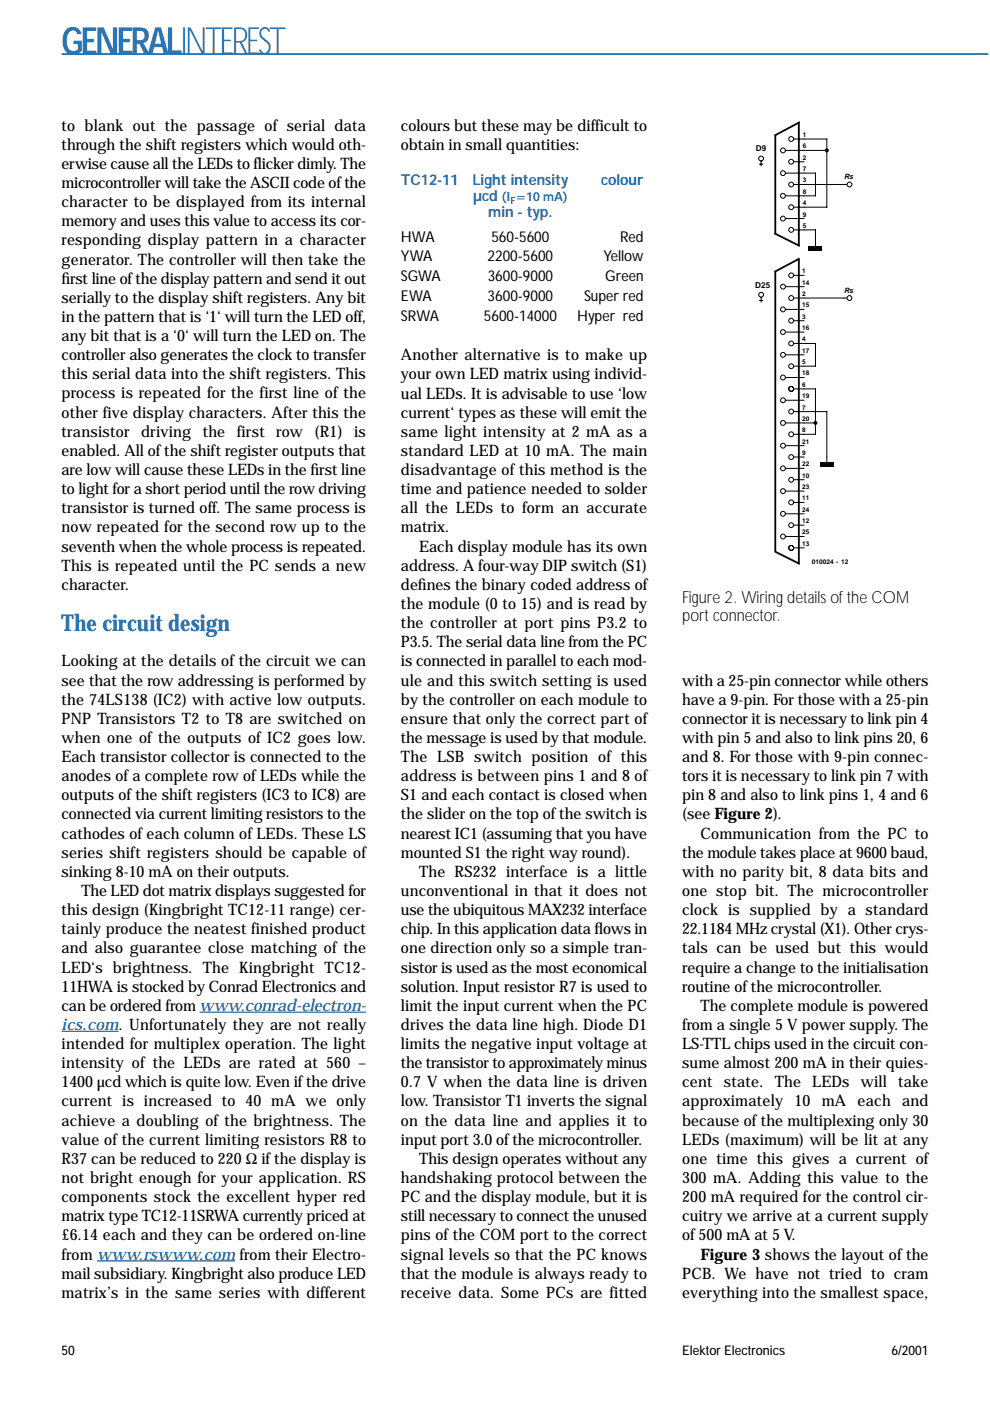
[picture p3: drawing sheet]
<svg xmlns="http://www.w3.org/2000/svg" width="210mm" height="297mm" viewBox="0 0 210 297" stroke-linecap="round" stroke-linejoin="round" font-family="sans-serif">
<defs><g id="words">
<text font-size="7.9" fill="#0a65af" x="13.1" y="11.5">GENERALINTEREST</text>
<text font-size="4.9" fill="#0a65af" x="13.1" y="133.7">The circuit design</text>
<g font-size="3.5">
<text x="144.6" y="127.8">Figure 2. Wiring details of the COM</text>
<text x="144.6" y="131.7">port connector.</text>
</g>
<text font-size="3.5" fill="#0a65af" x="13.1" y="218.4">ics.com. Unfortunately they are not really</text>
<g font-size="3.4">
<text x="13.1" y="27.7">to blank out the passage of serial data</text>
<text x="85" y="27.7">colours but these may be difficult to</text>
<text x="13.1" y="31.7">through the shift registers which would oth-</text>
<text x="13.1" y="35.8">erwise cause all the LEDs to flicker dimly. The</text>
<text x="85" y="31.7">obtain in small quantities:</text>
<text x="13.1" y="39.9">microcontroller will take the ASCII code of the</text>
<text x="13.1" y="43.9">character to be displayed from its internal</text>
<text x="13.1" y="48">memory and uses this value to access its cor-</text>
<text x="13.1" y="52">responding display pattern in a character</text>
<text x="13.1" y="56.1">generator. The controller will then take the</text>
<text x="13.1" y="60.1">f</text>
<text x="13.1" y="60.1">irst line of the display pattern and send it out</text>
<text x="13.1" y="64.2">serially to the display shift registers. Any bit</text>
<text x="13.1" y="68.3">in the pattern that is ‘1‘ will turn the LED off,</text>
<text x="13.1" y="72.3">any bit that is a ‘0‘ will turn the LED on. The</text>
<text x="13.1" y="76.4">controller also generates the clock to transfer</text>
<text x="85" y="76.4">Another alternative is to make up</text>
<text x="13.1" y="80.4">this serial data into the shift registers. This</text>
<text x="85" y="80.4">your own LED matrix using individ-</text>
<text x="13.1" y="84.5">process is repeated for the first line of the</text>
<text x="13.1" y="88.5">other five display characters. After this the</text>
<text x="85" y="84.5">ual LEDs. It is advisable to use ‘low</text>
<text x="85" y="88.5">current‘ types as these will emit the</text>
<text x="13.1" y="92.6">transistor driving</text>
<text x="43" y="92.6">the</text>
<text x="50.2" y="92.6">first</text>
<text x="58.6" y="92.6">row</text>
<text x="66.7" y="92.6">(R1)</text>
<text x="75.1" y="92.6">is</text>
<text x="85" y="92.6">same light intensity at 2 mA as a</text>
<text x="13.1" y="96.7">enabled. All of the shift register outputs that</text>
<text x="13.1" y="100.7">are low will cause these LEDs in the f</text>
<text x="65.9" y="100.7">irst line</text>
<text x="85" y="96.7">standard LED at 10 mA. The main</text>
<text x="85" y="100.7">disadvantage of this method is the</text>
<text x="13.1" y="104.8">to light for a short period until the row driving</text>
<text x="85" y="104.8">time and patience needed to solder</text>
<text x="13.1" y="108.8">transistor is turned off. The same process is</text>
<text x="13.1" y="112.9">now repeated for the second row up to the</text>
<text x="85" y="108.8">all the LEDs to form an accurate</text>
<text x="85" y="112.9">matrix.</text>
<text x="13.1" y="116.9">seventh when the whole process is repeated.</text>
<text x="88.9" y="116.9">Each display module has its own</text>
<text x="13.1" y="121">This is repeated until the PC sends a new</text>
<text x="13.1" y="125.1">character.</text>
<text x="85" y="121">address. A four-way DIP switch (S1)</text>
<text x="85" y="125.1">def</text>
<text x="88.6" y="125.1">ines the binary coded address of</text>
<text x="85" y="129.1">the module (0 to 15) and is read by</text>
<text x="85" y="133.2">the controller at port pins P3.2 to</text>
<text x="85" y="137.2">P3.5. The serial data line from the PC</text>
<text x="13.1" y="141.3">Looking at the details of the circuit we can</text>
<text x="85" y="141.3">is connected in parallel to each mod-</text>
<text x="13.1" y="145.3">see that the row addressing is performed by</text>
<text x="13.1" y="149.4">the 74LS138 (IC2) with active low outputs.</text>
<text x="85" y="145.3">ule and this switch setting is used</text>
<text x="85" y="149.4">by the controller on each module to</text>
<text x="144.6" y="145.3">with a 25-pin connector while others</text>
<text x="144.6" y="149.4">have a 9-pin. For those with a 25-pin</text>
<text x="13.1" y="153.5">PNP Transistors T2 to T8 are switched on</text>
<text x="85" y="153.5">ensure that only the correct part of</text>
<text x="144.6" y="153.5">connector it is necessary to link pin 4</text>
<text x="13.1" y="157.5">when one of the outputs of IC2 goes low.</text>
<text x="13.1" y="161.6">Each transistor collector is connected to the</text>
<text x="85" y="157.5">the message is used by that module.</text>
<text x="85" y="161.6">The LSB switch position of this</text>
<text x="144.6" y="157.5">with pin 5 and also to link pins 20, 6</text>
<text x="144.6" y="161.6">and 8. For those with 9-pin connec-</text>
<text x="13.1" y="165.6">anodes of a complete row of LEDs while the</text>
<text x="85" y="165.6">address is between pins 1 and 8 of</text>
<text x="144.6" y="165.6">tors it is necessary to link pin 7 with</text>
<text x="13.1" y="169.7">outputs of the shift registers (IC3 to IC8) are</text>
<text x="13.1" y="173.7">connected via current limiting resistors to the</text>
<text x="85" y="169.7">S1 and each contact is closed when</text>
<text x="85" y="173.7">the slider on the top of the switch is</text>
<text x="144.6" y="169.7">pin 8 and also to link pins 1, 4 and 6</text>
<text x="144.6" y="173.7">(see Figure 2).</text>
<text x="13.1" y="177.8">cathodes of each column of LEDs. These LS</text>
<text x="85" y="177.8">nearest IC1 (assuming that you have</text>
<text x="148.5" y="177.8">Communication from the PC to</text>
<text x="13.1" y="181.9">series shift registers should be capable of</text>
<text x="13.1" y="185.9">sinking 8-10mA on their outputs.</text>
<text x="85" y="181.9">mounted S1 the right way round).</text>
<text x="88.9" y="185.9">The RS232 interface is a little</text>
<text x="144.6" y="181.9">the module takes place at 9600 baud,</text>
<text x="144.6" y="185.9">with no parity bit, 8 data bits and</text>
<text x="17.3" y="190">The LED dot matrix displays suggested for</text>
<text x="85" y="190">unconventional in that it does not</text>
<text x="144.6" y="190">one stop bit. The microcontroller</text>
<text x="13.1" y="194">this design (Kingbright TC12-11 range) cer-</text>
<text x="85" y="194">use the ubiquitous MAX232 interface</text>
<text x="144.6" y="194">clock is supplied by a standard</text>
<text x="13.1" y="198.1">tainly produce the neatest finished product</text>
<text x="13.1" y="202.1">and also guarantee close matching of the</text>
<text x="85" y="198.1">chip. In this application data f</text>
<text x="85" y="202.1">one direction only so a simple tran-</text>
<text x="126.1" y="198.1">lows in</text>
<text x="144.6" y="198.1">22.1184MHz crystal (X1). Other crys-</text>
<text x="144.6" y="202.1">tals can be used but this would</text>
<text x="13.1" y="206.2">LED‘s brightness. The Kingbright TC12-</text>
<text x="85" y="206.2">sistor is used as the most economical</text>
<text x="144.6" y="206.2">require a change to the initialisation</text>
<text x="13.1" y="210.3">11HWA is stocked by Conrad Electronics and</text>
<text x="13.1" y="214.3">can be ordered fromwww.conrad-electron-</text>
<text x="85" y="210.3">solution. Input resistor R7 is used to</text>
<text x="85" y="214.3">limit the input current when the PC</text>
<text x="144.6" y="210.3">routine of the microcontroller.</text>
<text x="148.5" y="214.3">The complete module is powered</text>
<text x="85" y="218.4">drives the data line high. Diode D1</text>
<text x="144.6" y="218.4">from a single 5 V power supply. The</text>
<text x="13.1" y="222.4">intended for multiplex operation. The light</text>
<text x="13.1" y="226.5">intensity of the LEDs are rated at 560 –</text>
<text x="85" y="222.4">limits the negative input voltage at</text>
<text x="85" y="226.5">the transistor to approximately minus</text>
<text x="144.6" y="222.4">LS-TTL chips used in the circuit con-</text>
<text x="144.6" y="226.5">sume almost 200 mA in their quies-</text>
<text x="13.1" y="230.5">1400µcd which is quite low. Even if the drive</text>
<text x="85" y="230.5">0.7 V when the data line is driven</text>
<text x="144.6" y="230.5">cent state.</text>
<text x="164.3" y="230.5">The</text>
<text x="172.2" y="230.5">LEDs</text>
<text x="182.5" y="230.5">will</text>
<text x="190.4" y="230.5">take</text>
<text x="13.1" y="234.6">current is increased to 40 mA we only</text>
<text x="13.1" y="238.7">achieve a doubling of the brightness. The</text>
<text x="85" y="234.6">low. Transistor T1 inverts the signal</text>
<text x="85" y="238.7">on the data line and applies it to</text>
<text x="144.6" y="234.6">approximately 10 mA</text>
<text x="144.6" y="238.7">because of the multiplexing only 30</text>
<text x="181.8" y="234.6">each and</text>
<text x="13.1" y="242.7">value of the current limiting resistors R8 to</text>
<text x="85" y="242.7">input port 3.0 of the microcontroller.</text>
<text x="144.6" y="242.7">LEDs (maximum) will be lit at any</text>
<text x="13.1" y="246.8">R37 can be reduced to 220Ω if the display is</text>
<text x="13.1" y="250.8">not bright enough for your application. RS</text>
<text x="85" y="250.8">handshaking protocol between the</text>
<text x="88.9" y="246.8">This design operates without any</text>
<text x="144.6" y="246.8">one time this gives a current of</text>
<text x="144.6" y="250.8">300 mA. Adding this value to the</text>
<text x="13.1" y="254.9">components stock the excellent hyper red</text>
<text x="85" y="254.9">PC and the display module, but it is</text>
<text x="144.6" y="254.9">200 mA required for the control cir-</text>
<text x="13.1" y="258.9">matrix type TC12-11SRWA currently priced at</text>
<text x="13.1" y="263">£6.14 each and they can be ordered on-line</text>
<text x="85" y="258.9">still necessary to connect the unused</text>
<text x="85" y="263">pins of the COM port to the correct</text>
<text x="144.6" y="258.9">cuitry we arrive at a current supply</text>
<text x="144.6" y="263">of 500mA at 5 V.</text>
<text x="13.1" y="267.1">from www.rswww.com from their Electro-</text>
<text x="85" y="267">signal levels so that the PC knows</text>
<text x="148.5" y="267.1">Figure 3 shows the layout of the</text>
<text x="13.1" y="271.1">mail subsidiary. Kingbright also produce LED</text>
<text x="13.1" y="275.2">matrix’s in the same series with different</text>
<text x="85" y="271.1">that the module is always ready to</text>
<text x="85" y="275.2">receive data. Some PCs are fitted</text>
<text x="144.6" y="271.1">PCB. We have not tried to cram</text>
<text x="144.6" y="275.2">everything into the smallest space,</text>
</g>
<g font-size="3.2" fill="#0a65af">
<text x="85" y="39.2">TC12-11</text>
<text x="100.2" y="39.2">Light intensity</text>
<text x="127.4" y="39.2">colour</text>
<text x="100.3" y="42.6">µcd</text>
<text x="103.5" y="46">min - typ.</text>
</g>
<g font-size="3.2">
<text x="85" y="51.2">HWA</text>
<text x="104.2" y="51.2">560-5600</text>
<text x="131.5" y="51.2">Red</text>
<text x="85" y="55.4">YWA</text>
<text x="85" y="59.6">SGWA</text>
<text x="103.4" y="55.4">2200-5600</text>
<text x="103.4" y="59.6">3600-9000</text>
<text x="128" y="55.4">Yellow</text>
<text x="128.3" y="59.6">Green</text>
<text x="85" y="63.8">EWA</text>
<text x="103.4" y="63.8">3600-9000</text>
<text x="123.8" y="63.8">Super red</text>
<text x="85" y="68">SRWA</text>
<text x="102.6" y="68">5600-14000</text>
<text x="122.3" y="68">Hyper red</text>
</g>
<g font-size="2.8">
<text x="13.1" y="287.3">50</text>
<text x="144.6" y="287.3">Elektor Electronics</text>
<text x="189" y="287.3">6/2001</text>
</g>
<text font-size="2.6" fill="#0a65af" x="106.4" y="42.6">(I =10 mA)</text>
<text font-size="2.1" fill="#0a65af" x="108.2" y="43.2">F</text>
<g font-size="1.7">
<text x="160.3" y="32">D9</text>
<text x="160.1" y="61">D25</text>
</g>
<g font-size="1.5">
<text x="179" y="38">Rs</text>
<text x="179" y="62.1">Rs</text>
</g>
<g font-size="1.4">
<text x="170.2" y="29.1">1</text>
<text x="170.2" y="33.9">2</text>
<text x="170.2" y="31.5">6</text>
<text x="170.2" y="38.7">3</text>
<text x="170.2" y="36.3">7</text>
<text x="170.2" y="41.1">8</text>
<text x="170.2" y="43.5">4</text>
<text x="170.2" y="45.9">9</text>
<text x="170.2" y="48.3">5</text>
<text x="170.1" y="57.9">1</text>
<text x="170.1" y="62.8">2</text>
<text x="170.1" y="60.4">14</text>
<text x="170.1" y="65.2">15</text>
<text x="170.1" y="67.6">3</text>
<text x="170.1" y="70">16</text>
<text x="170.1" y="72.4">4</text>
<text x="170.1" y="77.2">5</text>
<text x="170.1" y="74.8">17</text>
<text x="170.1" y="82">6</text>
<text x="170.1" y="79.6">18</text>
<text x="170.1" y="86.8">7</text>
<text x="170.1" y="84.4">19</text>
<text x="170.1" y="89.2">20</text>
<text x="170.1" y="91.7">8</text>
<text x="170.1" y="94.1">21</text>
<text x="170.1" y="96.5">9</text>
<text x="170.1" y="101.3">10</text>
<text x="170.1" y="98.9">22</text>
<text x="170.1" y="106.1">11</text>
<text x="170.1" y="103.7">23</text>
<text x="170.1" y="110.9">12</text>
<text x="170.1" y="108.5">24</text>
<text x="170.1" y="113.3">25</text>
<text x="170.1" y="115.7">13</text>
<text x="172.1" y="119.7">010024 - 12</text>
</g>
</g></defs>
<path d="M13.1 218.7h12.1M42.3 214.6h35.3M20.6 267.3h29.3" fill="none" stroke="#0a65af" stroke-width=".24"/>
<g fill="#fff">
<path d="M84.7 24.7h52.9v252.2h-52.9z" fill-rule="evenodd"/>
<path d="M144.3 141.3h52.9v135.6h-52.9z" fill-rule="evenodd"/>
<path d="M12.7 3.2h197.2v13.7h-197.2z" fill-rule="evenodd"/>
</g>
<path d="M13.1 11.5h196.4" fill="none" stroke="#0a65af" stroke-width=".35"/>
<g fill="#fff">
<path d="M12.7 282.6h12.3v7h-12.3z" fill-rule="evenodd"/>
<path d="M144.3 282.6h52.9v7h-52.9z" fill-rule="evenodd"/>
<path d="M144.3 24.7h52.9v96.3h-52.9z" fill-rule="evenodd"/>
</g>
<g fill="none" stroke="#000" stroke-width=".21">
<path d="M160.9 34.8h.9M161.4 34v1.2M164.3 28.5v21.2M164.5 28.5v21.2M166.4 36.7h6.6M166.6 31.9h8.8M168.2 29.5h7.2M168.2 34.3h2.4M168.2 39.1h11.3M169.3 26v26.1M169.5 25.8v26.5M172.9 36.6v5"/>
<path d="M175.3 29.4v14.6M164.3 57.4v59.5M164.5 57.6v59.3M166.4 46.3h4.2M166.6 41.5h6.4M168.2 43.9h7.2M168.2 58.4h2.4M168.3 48.7h4.7M169.3 54.8v64.7M169.5 54.8v64.9M172.9 48.7v4.1M160.9 63.7h.9"/>
<path d="M161.4 62.9v1.2M166.4 65.6h4.2M166.4 75.2h4.2M166.6 60.8h4M166.6 70.4h4M168.2 63.2h11.3M168.2 68h2.4M168.2 72.8h4.8M168.3 77.6h4.7M172.9 72.7v5M166.4 80h4.2M166.4 84.9h4.2"/>
<path d="M166.4 89.7h6.6M166.4 99.3h4.2M166.6 94.5h4M168.2 82.5h4.8M168.2 87.3h7.2M168.2 92.1h4.8M168.2 96.9h2.4M172.9 82.4v9.8M175.3 87.2v11.3M166.4 104.1h4.2M166.4 108.9h4.2M166.4 113.8h4.2"/>
<path d="M168.2 101.7h2.4M168.2 106.5h2.4M168.2 111.3h2.4M168.2 116.2h2.4"/>
<circle cx="161.4" cy="33.6" r=".52"/>
<circle cx="166" cy="36.7" r=".52"/>
<circle cx="166" cy="31.9" r=".52"/>
<circle cx="167.7" cy="34.3" r=".52"/>
<circle cx="167.7" cy="29.5" r=".52"/>
<circle cx="167.7" cy="39.1" r=".52"/>
<circle cx="180.1" cy="39.1" r=".52"/>
<circle cx="166" cy="46.3" r=".52"/>
<circle cx="166" cy="41.5" r=".52"/>
<circle cx="167.7" cy="48.7" r=".52"/>
<circle cx="167.7" cy="43.9" r=".52"/>
<circle cx="167.7" cy="58.4" r=".52"/>
<circle cx="161.4" cy="62.5" r=".52"/>
<circle cx="166" cy="65.6" r=".52"/>
<circle cx="166" cy="75.2" r=".52"/>
<circle cx="166" cy="70.4" r=".52"/>
<circle cx="166" cy="60.8" r=".52"/>
<circle cx="167.7" cy="77.6" r=".52"/>
<circle cx="167.7" cy="68" r=".52"/>
<circle cx="167.7" cy="72.8" r=".52"/>
<circle cx="167.7" cy="63.2" r=".52"/>
<circle cx="180.1" cy="63.2" r=".52"/>
<circle cx="166" cy="94.5" r=".52"/>
<circle cx="166" cy="99.3" r=".52"/>
<circle cx="166" cy="89.7" r=".52"/>
<circle cx="166" cy="84.9" r=".52"/>
<circle cx="166" cy="80" r=".52"/>
<circle cx="167.7" cy="92.1" r=".52"/>
<circle cx="167.7" cy="96.9" r=".52"/>
<circle cx="167.7" cy="82.5" r=".52"/>
<circle cx="167.7" cy="87.3" r=".52"/>
<circle cx="166" cy="113.8" r=".52"/>
<circle cx="166" cy="108.9" r=".52"/>
<circle cx="166" cy="104.1" r=".52"/>
<circle cx="167.7" cy="116.2" r=".52"/>
<circle cx="167.7" cy="106.5" r=".52"/>
<circle cx="167.7" cy="101.7" r=".52"/>
<circle cx="167.7" cy="111.3" r=".52"/>
</g>
<g fill="#000">
<path d="M164.2 28.5l5.3-2.7v.2l-5.1 2.7h-.2zM164.2 28.7l5.3-2.7v.1l-5.1 2.8h-.2zM164.2 49.5l5.3 2.6v.2l-5.3-2.6zM164.2 49.3l5.3 2.6v.2l-5.3-2.6zM164.2 57.4l5.3-2.7v.1l-5.1 2.8h-.2zM164.2 57.6l5.3-2.8v.2l-5.1 2.8h-.2zM171.4 52.3h3v.8h-3zM173.8 98h3v.9h-3zM164.2 116.9l5.3 2.6v.2l-5.3-2.6zM164.2 116.8l5.3 2.5v.2l-5.3-2.6z"/>
<circle cx="175.3" cy="31.9" r=".43"/>
<circle cx="172.9" cy="89.7" r=".43"/>
</g>
<path d="M144.3 125.1h53v8.1h-53z" fill-rule="evenodd" fill="#fff"/>
<use href="#words"/>
</svg>
